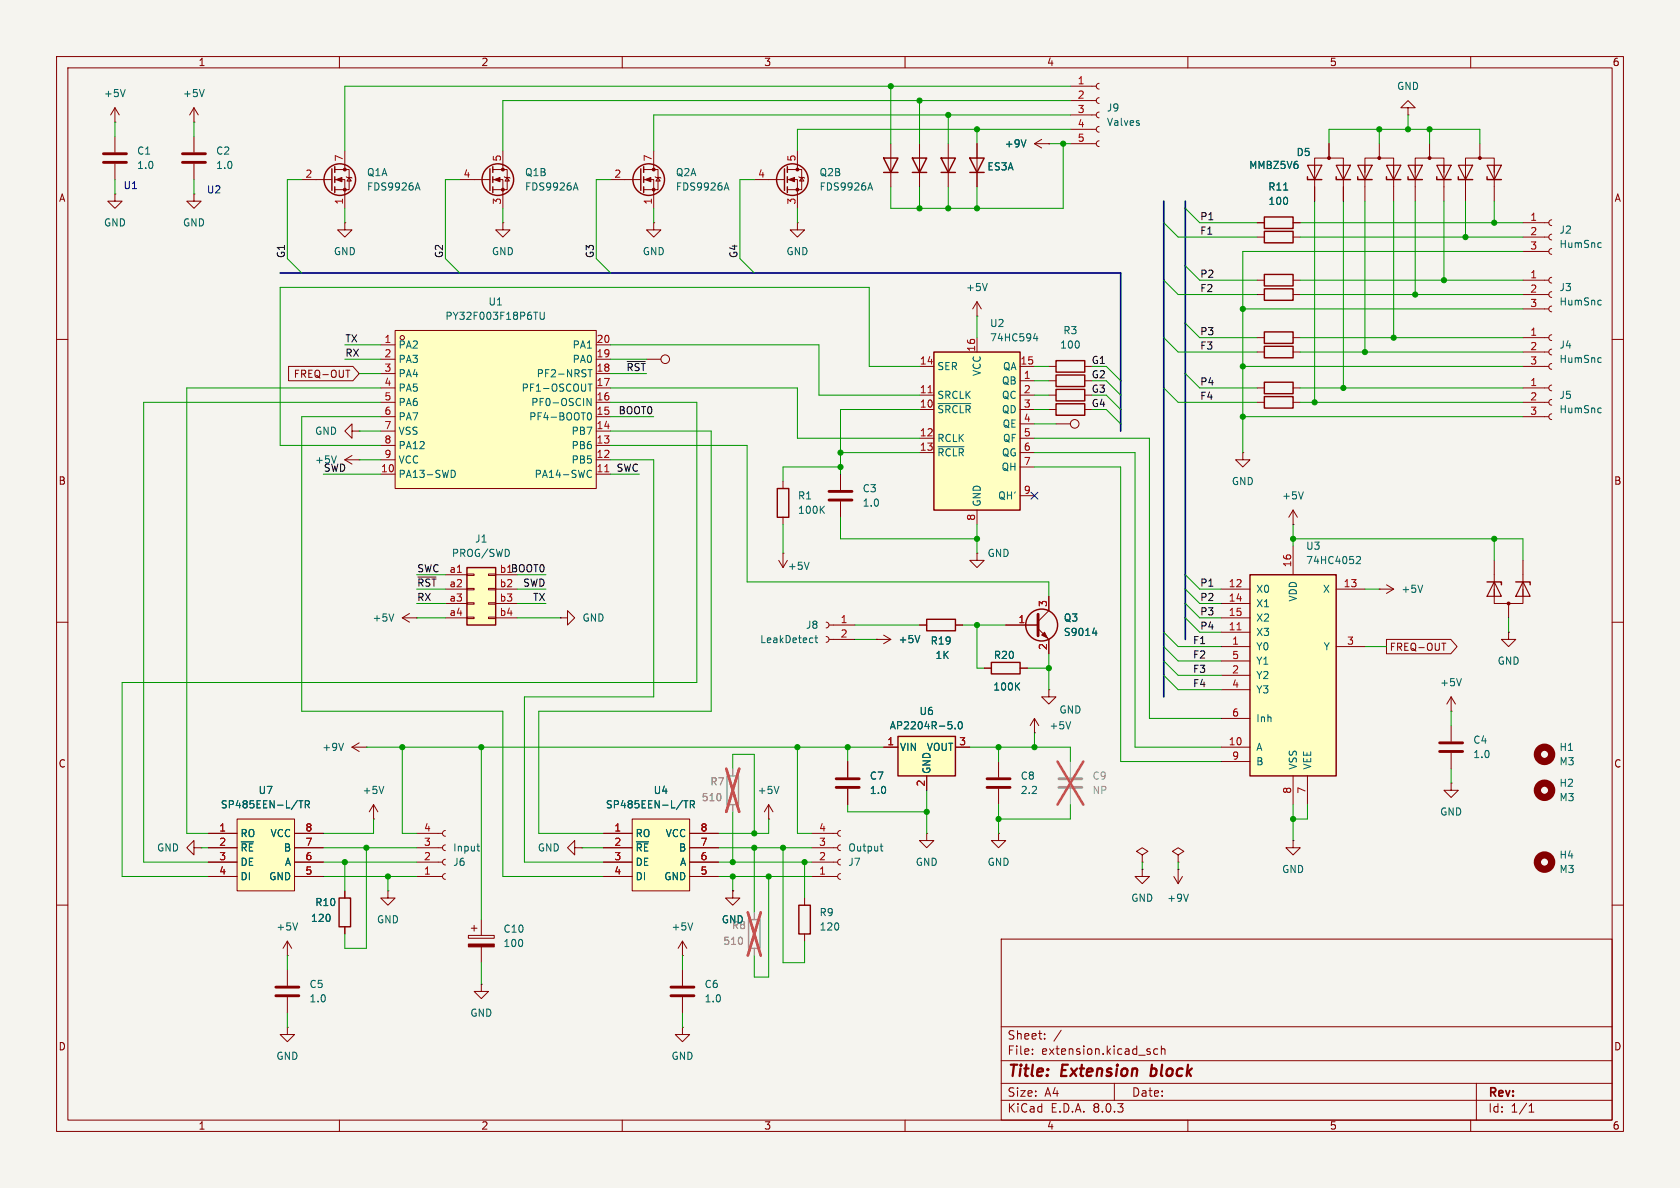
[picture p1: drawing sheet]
<svg xmlns="http://www.w3.org/2000/svg" width="297mm" height="210mm" viewBox="0 0 297 210" stroke-linecap="round" stroke-linejoin="round" font-family="sans-serif">
<defs><g id="words">
<g font-size="2.8" fill="#840000">
<text x="178" y="190.9">Title:</text>
<text x="187.7" y="190.9">Extension</text>
<text x="204.3" y="190.9">block</text>
</g>
<g font-size="2.1" fill="#840000">
<text x="178" y="184">Sheet:</text>
<text x="178" y="186.7">File:</text>
<text x="184.1" y="186.7">extension.kicad_sch</text>
<text x="178" y="196.9">KiCad</text>
<text x="178" y="194.1">Size:</text>
<text x="184.7" y="194.1">A4</text>
<text x="185.7" y="196.9">E.D.A.</text>
<text x="193.3" y="196.9">8.0.3</text>
<text x="200" y="194.1">Date:</text>
<text x="263" y="194.3">Rev:</text>
<text x="263" y="196.9">Id:</text>
<text x="267.1" y="196.9">1/1</text>
</g>
<g font-size="1.8" fill="#840000">
<text x="35" y="11.9">1</text>
<text x="85" y="11.9">2</text>
<text x="135" y="11.9">3</text>
<text x="185" y="11.9">4</text>
<text x="235" y="11.9">5</text>
<text x="285" y="11.9">6</text>
<text x="10.3" y="35.9">A</text>
<text x="285.3" y="35.9">A</text>
<text x="51.8" y="67">FREQ-OUT</text>
<text x="10.3" y="85.9">B</text>
<text x="285.3" y="85.9">B</text>
<text x="245.6" y="115.3">FREQ-OUT</text>
<text x="10.3" y="135.9">C</text>
<text x="285.3" y="135.9">C</text>
<text x="10.3" y="185.9">D</text>
<text x="285.3" y="185.9">D</text>
<text x="35" y="199.9">1</text>
<text x="85" y="199.9">2</text>
<text x="135" y="199.9">3</text>
<text x="185" y="199.9">4</text>
<text x="235" y="199.9">5</text>
<text x="285" y="199.9">6</text>
</g>
<g font-size="1.8" fill="#006464">
<text x="18.3" y="17.4">+5V</text>
<text x="32.3" y="17.4">+5V</text>
<text x="246.9" y="16.1">GND</text>
<text x="195.6" y="19.9">J9</text>
<text x="195.6" y="22.5">Valves</text>
<text x="24.1" y="27.5">C1</text>
<text x="38.1" y="27.5">C2</text>
<text x="177.5" y="26.3">+9V</text>
<text x="229.1" y="27.8">D5</text>
<text x="24.1" y="30.1">1.0</text>
<text x="38.1" y="30.1">1.0</text>
<text x="64.8" y="33.9">FDS9926A</text>
<text x="64.8" y="31.3">Q1A</text>
<text x="92.7" y="33.9">FDS9926A</text>
<text x="92.7" y="31.3">Q1B</text>
<text x="119.4" y="33.9">FDS9926A</text>
<text x="119.4" y="31.3">Q2A</text>
<text x="144.8" y="33.9">FDS9926A</text>
<text x="144.8" y="31.3">Q2B</text>
<text x="174.5" y="30.3">ES3A</text>
<text x="220.7" y="30.1">MMBZ5V6</text>
<text x="224.1" y="33.9">R11</text>
<text x="18.3" y="40.2">GND</text>
<text x="32.3" y="40.2">GND</text>
<text x="224.1" y="36.4">100</text>
<text x="275.6" y="41.5">J2</text>
<text x="58.9" y="45.3">GND</text>
<text x="86.9" y="45.3">GND</text>
<text x="113.5" y="45.3">GND</text>
<text x="138.9" y="45.3">GND</text>
<text x="275.6" y="44">HumSnc</text>
<text x="170.7" y="51.7">+5V</text>
<text x="275.6" y="51.7">J3</text>
<text x="78.6" y="56.7">PY32F003F18P6TU</text>
<text x="86.3" y="54.2">U1</text>
<text x="174.9" y="58">U2</text>
<text x="187.9" y="59.3">R3</text>
<text x="275.6" y="54.2">HumSnc</text>
<text x="70.4" y="61.8">PA2</text>
<text x="70.4" y="64.4">PA3</text>
<text x="101.1" y="64.4">PA0</text>
<text x="101.1" y="61.8">PA1</text>
<text x="165.6" y="65.6">SER</text>
<text x="174.9" y="60.6">74HC594</text>
<text x="177.2" y="65.6">QA</text>
<text x="187.3" y="61.8">100</text>
<text x="275.6" y="61.8">J4</text>
<text x="275.6" y="64.4">HumSnc</text>
<text x="70.4" y="66.9">PA4</text>
<text x="70.4" y="69.4">PA5</text>
<text x="70.4" y="72">PA6</text>
<text x="92.1" y="69.4">PF1-OSCOUT</text>
<text x="93.8" y="72">PF0-OSCIN</text>
<text x="94.8" y="66.9">PF2-NRST</text>
<text x="165.6" y="70.7">SRCLK</text>
<text x="173.6" y="66.6" transform="rotate(-90 173.6 66.6)">VCC</text>
<text x="177" y="68.2">QB</text>
<text x="177" y="70.7">QC</text>
<text x="275.6" y="70.7">J5</text>
<text x="55.6" y="77.1">GND</text>
<text x="70.4" y="74.5">PA7</text>
<text x="70.4" y="77.1">VSS</text>
<text x="93.5" y="74.5">PF4-BOOT0</text>
<text x="100.9" y="77.1">PB7</text>
<text x="165.6" y="73.3">~{SRCLR}</text>
<text x="177" y="73.3">QD</text>
<text x="177.1" y="75.8">QE</text>
<text x="275.6" y="73.3">HumSnc</text>
<text x="70.4" y="79.6">PA12</text>
<text x="70.4" y="82.1">VCC</text>
<text x="100.9" y="82.1">PB5</text>
<text x="100.9" y="79.6">PB6</text>
<text x="165.6" y="78.3">RCLK</text>
<text x="165.6" y="80.9">~{RCLR}</text>
<text x="177" y="83.4">QH</text>
<text x="177" y="80.9">QG</text>
<text x="177.2" y="78.3">QF</text>
<text x="70.4" y="84.7">PA13-SWD</text>
<text x="94.4" y="84.7">PA14-SWC</text>
<text x="141" y="88.5">R1</text>
<text x="152.4" y="87.2">C3</text>
<text x="152.4" y="89.8">1.0</text>
<text x="173.6" y="89.7" transform="rotate(-90 173.6 89.7)">GND</text>
<text x="176.4" y="88.5">QH'</text>
<text x="217.7" y="86">GND</text>
<text x="226.6" y="88.5">+5V</text>
<text x="141" y="91">100K</text>
<text x="79.8" y="98.7">PROG/SWD</text>
<text x="83.9" y="96.1">J1</text>
<text x="139.2" y="100.9">+5V</text>
<text x="174.5" y="98.7">GND</text>
<text x="230.8" y="97.4">U3</text>
<text x="230.8" y="99.9">74HC4052</text>
<text x="222" y="105">X0</text>
<text x="222" y="107.5">X1</text>
<text x="229.5" y="106.4" transform="rotate(-90 229.5 106.4)">VDD</text>
<text x="233.8" y="105">X</text>
<text x="247.7" y="105">+5V</text>
<text x="65.8" y="110.1">+5V</text>
<text x="102.9" y="110.1">GND</text>
<text x="134.3" y="113.9">LeakDetect</text>
<text x="142.4" y="111.4">J8</text>
<text x="158.8" y="113.9">+5V</text>
<text x="188" y="112.6">S9014</text>
<text x="188" y="110.1">Q3</text>
<text x="222" y="112.6">X3</text>
<text x="222" y="110.1">X2</text>
<text x="164.4" y="114.1">R19</text>
<text x="165.3" y="116.7">1K</text>
<text x="175.6" y="116.7">R20</text>
<text x="222" y="115.2">Y0</text>
<text x="222" y="117.7">Y1</text>
<text x="233.9" y="115.2">Y</text>
<text x="264.7" y="117.7">GND</text>
<text x="175.5" y="122.3">100K</text>
<text x="222" y="120.2">Y2</text>
<text x="222" y="122.8">Y3</text>
<text x="254.5" y="121.5">+5V</text>
<text x="157.2" y="129.1">AP2204R-5.0</text>
<text x="162.5" y="126.6">U6</text>
<text x="185.4" y="129.1">+5V</text>
<text x="187.2" y="126.3">GND</text>
<text x="222" y="127.9">Inh</text>
<text x="260.4" y="131.7">C4</text>
<text x="56.9" y="132.9">+9V</text>
<text x="159" y="132.9">VIN</text>
<text x="163.7" y="132.9">VOUT</text>
<text x="164.7" y="136.9" transform="rotate(-90 164.7 136.9)">GND</text>
<text x="222" y="132.9">A</text>
<text x="222" y="135.5">B</text>
<text x="229.5" y="136.1" transform="rotate(-90 229.5 136.1)">VSS</text>
<text x="232" y="136.1" transform="rotate(-90 232 136.1)">VEE</text>
<text x="260.4" y="134.2">1.0</text>
<text x="275.6" y="132.9">H1</text>
<text x="275.6" y="135.5">M3</text>
<text x="38.9" y="143.1">SP485EEN-L/TR</text>
<text x="45.6" y="140.6">U7</text>
<text x="64" y="140.6">+5V</text>
<text x="107" y="143.1">SP485EEN-L/TR</text>
<text x="115.5" y="140.6">U4</text>
<text x="133.9" y="140.6">+5V</text>
<text x="153.7" y="138">C7</text>
<text x="153.7" y="140.6">1.0</text>
<text x="180.3" y="138">C8</text>
<text x="180.3" y="140.6">2.2</text>
<text x="275.6" y="139.3">H2</text>
<text x="275.6" y="141.8">M3</text>
<text x="42.4" y="148.2">RO</text>
<text x="47.7" y="148.2">VCC</text>
<text x="112.3" y="148.2">RO</text>
<text x="117.6" y="148.2">VCC</text>
<text x="254.5" y="144.4">GND</text>
<text x="27.7" y="150.7">GND</text>
<text x="42.4" y="150.7">~{RE}</text>
<text x="42.4" y="153.3">DE</text>
<text x="42.4" y="155.8">DI</text>
<text x="47.5" y="155.8">GND</text>
<text x="50.1" y="150.7">B</text>
<text x="50.3" y="153.3">A</text>
<text x="80" y="153.3">J6</text>
<text x="80" y="150.7">Input</text>
<text x="95" y="150.7">GND</text>
<text x="112.3" y="150.7">~{RE}</text>
<text x="112.3" y="153.3">DE</text>
<text x="112.3" y="155.8">DI</text>
<text x="117.3" y="155.8">GND</text>
<text x="119.9" y="150.7">B</text>
<text x="120.1" y="153.3">A</text>
<text x="149.9" y="153.3">J7</text>
<text x="149.9" y="150.7">Output</text>
<text x="161.8" y="153.3">GND</text>
<text x="174.5" y="153.3">GND</text>
<text x="226.6" y="154.5">GND</text>
<text x="275.6" y="152">H4</text>
<text x="275.6" y="154.5">M3</text>
<text x="55.6" y="160.4">R10</text>
<text x="199.9" y="159.6">GND</text>
<text x="206.2" y="159.6">+9V</text>
<text x="48.8" y="164.7">+5V</text>
<text x="54.9" y="163.2">120</text>
<text x="66.5" y="163.4">GND</text>
<text x="88.9" y="167.6">100</text>
<text x="88.9" y="165.1">C10</text>
<text x="118.6" y="164.7">+5V</text>
<text x="127.5" y="163.4">GND</text>
<text x="129.3" y="164.4">R8</text>
<text x="144.8" y="162.2">R9</text>
<text x="144.8" y="164.7">120</text>
<text x="54.6" y="174.9">C5</text>
<text x="54.6" y="177.4">1.0</text>
<text x="83.1" y="179.9">GND</text>
<text x="124.5" y="174.9">C6</text>
<text x="124.5" y="177.4">1.0</text>
<text x="48.8" y="187.6">GND</text>
<text x="118.6" y="187.6">GND</text>
</g>
<g font-size="1.8" fill="#a90000">
<text x="190.4" y="15">1</text>
<text x="190.4" y="17.5">2</text>
<text x="190.4" y="20.1">3</text>
<text x="190.4" y="22.6">4</text>
<text x="60.7" y="28.6" transform="rotate(-90 60.7 28.6)">7</text>
<text x="88.6" y="28.6" transform="rotate(-90 88.6 28.6)">5</text>
<text x="115.3" y="28.6" transform="rotate(-90 115.3 28.6)">7</text>
<text x="140.7" y="28.6" transform="rotate(-90 140.7 28.6)">5</text>
<text x="190.4" y="25.1">5</text>
<text x="53.9" y="31.5">2</text>
<text x="81.8" y="31.5">4</text>
<text x="108.5" y="31.5">2</text>
<text x="133.9" y="31.5">4</text>
<text x="60.7" y="36.3" transform="rotate(-90 60.7 36.3)">1</text>
<text x="88.6" y="36.3" transform="rotate(-90 88.6 36.3)">3</text>
<text x="115.3" y="36.3" transform="rotate(-90 115.3 36.3)">1</text>
<text x="140.7" y="36.3" transform="rotate(-90 140.7 36.3)">3</text>
<text x="270.4" y="39.1">1</text>
<text x="270.4" y="41.7">2</text>
<text x="270.4" y="44.2">3</text>
<text x="270.4" y="49.3">1</text>
<text x="270.4" y="51.8">2</text>
<text x="270.4" y="54.4">3</text>
<text x="270.4" y="59.4">1</text>
<text x="67.9" y="60.7">1</text>
<text x="67.9" y="63.2">2</text>
<text x="67.9" y="65.8">3</text>
<text x="105.4" y="65.8">18</text>
<text x="105.4" y="63.2">19</text>
<text x="105.4" y="60.7">20</text>
<text x="162.5" y="64.5">14</text>
<text x="172.5" y="62.3" transform="rotate(-90 172.5 62.3)">16</text>
<text x="180.3" y="64.5">15</text>
<text x="270.4" y="62">2</text>
<text x="270.4" y="64.5">3</text>
<text x="67.9" y="68.3">4</text>
<text x="67.9" y="70.9">5</text>
<text x="105.4" y="70.9">16</text>
<text x="105.4" y="68.3">17</text>
<text x="162.5" y="69.6">11</text>
<text x="180.9" y="67.1">1</text>
<text x="180.9" y="69.6">2</text>
<text x="270.4" y="68.3">1</text>
<text x="270.4" y="70.9">2</text>
<text x="67.9" y="73.4">6</text>
<text x="67.9" y="75.9">7</text>
<text x="105.4" y="75.9">14</text>
<text x="105.4" y="73.4">15</text>
<text x="162.5" y="72.1">10</text>
<text x="162.5" y="77.2">12</text>
<text x="180.9" y="72.1">3</text>
<text x="180.9" y="74.7">4</text>
<text x="180.9" y="77.2">5</text>
<text x="270.4" y="73.4">3</text>
<text x="67.3" y="83.6">10</text>
<text x="67.9" y="78.5">8</text>
<text x="67.9" y="81">9</text>
<text x="105.4" y="83.6">11</text>
<text x="105.4" y="81">12</text>
<text x="105.4" y="78.5">13</text>
<text x="162.5" y="79.8">13</text>
<text x="180.9" y="79.8">6</text>
<text x="180.9" y="82.3">7</text>
<text x="180.9" y="87.4">9</text>
<text x="172.5" y="92.1" transform="rotate(-90 172.5 92.1)">8</text>
<text x="79.4" y="101.3">a1</text>
<text x="228.3" y="100.4" transform="rotate(-90 228.3 100.4)">16</text>
<text x="79.4" y="106.4">a3</text>
<text x="88.3" y="103.9">b2</text>
<text x="88.3" y="106.4">b3</text>
<text x="185.2" y="107.4" transform="rotate(-90 185.2 107.4)">3</text>
<text x="217.1" y="103.9">12</text>
<text x="217.1" y="106.4">14</text>
<text x="237.4" y="103.9">13</text>
<text x="79.4" y="109">a4</text>
<text x="88.3" y="109">b4</text>
<text x="148.5" y="110.2">1</text>
<text x="148.5" y="112.8">2</text>
<text x="180" y="110.2">1</text>
<text x="217.1" y="111.5">11</text>
<text x="217.1" y="109">15</text>
<text x="185.2" y="115" transform="rotate(-90 185.2 115)">2</text>
<text x="217.7" y="114">1</text>
<text x="217.7" y="119.1">2</text>
<text x="217.7" y="116.6">5</text>
<text x="238.1" y="114">3</text>
<text x="217.7" y="121.7">4</text>
<text x="156.8" y="131.8">1</text>
<text x="169.5" y="131.8">3</text>
<text x="217.1" y="131.8">10</text>
<text x="217.7" y="126.7">6</text>
<text x="217.7" y="134.4">9</text>
<text x="163.6" y="139.1" transform="rotate(-90 163.6 139.1)">2</text>
<text x="228.3" y="140.4" transform="rotate(-90 228.3 140.4)">8</text>
<text x="230.9" y="140.4" transform="rotate(-90 230.9 140.4)">7</text>
<text x="38.7" y="147.1">1</text>
<text x="38.7" y="149.6">2</text>
<text x="53.9" y="149.6">7</text>
<text x="53.9" y="147.1">8</text>
<text x="74.9" y="149.6">3</text>
<text x="74.9" y="147.1">4</text>
<text x="108.5" y="147.1">1</text>
<text x="108.5" y="149.6">2</text>
<text x="123.8" y="149.6">7</text>
<text x="123.8" y="147.1">8</text>
<text x="144.7" y="149.6">3</text>
<text x="144.7" y="147.1">4</text>
<text x="38.7" y="152.1">3</text>
<text x="38.7" y="154.7">4</text>
<text x="53.9" y="154.7">5</text>
<text x="53.9" y="152.1">6</text>
<text x="74.9" y="154.7">1</text>
<text x="74.9" y="152.1">2</text>
<text x="108.5" y="152.1">3</text>
<text x="108.5" y="154.7">4</text>
<text x="123.8" y="154.7">5</text>
<text x="123.8" y="152.1">6</text>
<text x="144.7" y="154.7">1</text>
<text x="144.7" y="152.1">2</text>
</g>
<g font-size="1.8" fill="#0000c2">
<text x="21.7" y="33.6">U1</text>
<text x="36.5" y="34.4">U2</text>
</g>
<g font-size="1.8" fill="#0f0f0f">
<text x="212.1" y="41.6">F1</text>
<text x="212.1" y="39">P1</text>
<text x="50.5" y="45.7" transform="rotate(-90 50.5 45.7)">G1</text>
<text x="78.4" y="45.7" transform="rotate(-90 78.4 45.7)">G2</text>
<text x="105.1" y="45.7" transform="rotate(-90 105.1 45.7)">G3</text>
<text x="130.5" y="45.7" transform="rotate(-90 130.5 45.7)">G4</text>
<text x="212.1" y="51.7">F2</text>
<text x="212.1" y="49.2">P2</text>
<text x="212.1" y="59.3">P3</text>
<text x="61" y="63.2">RX</text>
<text x="61" y="60.6">TX</text>
<text x="110.6" y="65.7">~{RST}</text>
<text x="192.9" y="64.4">G1</text>
<text x="212.1" y="61.9">F3</text>
<text x="212.1" y="68.2">P4</text>
<text x="212.1" y="70.8">F4</text>
<text x="109.3" y="73.3">BOOT0</text>
<text x="55.6" y="82.1">+5V</text>
<text x="57.1" y="83.5">SWD</text>
<text x="108.9" y="83.5">SWC</text>
<text x="73.7" y="101.3">SWC</text>
<text x="88.3" y="101.3">b1BOOT0</text>
<text x="73.7" y="106.3">RX</text>
<text x="73.7" y="103.8">~{RST}a2</text>
<text x="92.4" y="103.8">SWD</text>
<text x="94.1" y="106.3">TX</text>
<text x="212.1" y="103.8">P1</text>
<text x="212.1" y="106.3">P2</text>
<text x="210.8" y="114">F1</text>
<text x="212.1" y="108.9">P3</text>
<text x="212.1" y="111.4">P4</text>
<text x="210.8" y="119">F3</text>
<text x="210.8" y="116.5">F2</text>
<text x="210.8" y="121.6">F4</text>
</g>
<g font-size="1.8" fill="#009600">
<text x="192.9" y="67">G2</text>
<text x="192.9" y="69.5">G3</text>
<text x="192.9" y="72">G4</text>
</g>
<g font-size="1.8" fill="#939391">
<text x="124" y="141.8">510</text>
<text x="125.5" y="139">R7</text>
<text x="193" y="138">C9</text>
<text x="193" y="140.6">NP</text>
<text x="127.8" y="167.2">510</text>
</g>
</g></defs>
<path d="M0 0h297v210h-297z" fill="#f5f4ef" stroke="#f5f4ef" stroke-width=".18"/>
<g fill="none" stroke="#840000" stroke-width=".18">
<path d="M10 10h277v190h-277zM12 12h273v186h-273zM60 10v2M110 10v2M160 10v2M210 10v2M260 10v2M172.7 25.4v7.6M182.9 25.4l1.2 .8M182.9 25.4h2.5M184.1 24.6l-1.2 .8M185.4 25.4h.1"/>
<path d="M10 60h2M285 60h2M10 110h2M285 110h2M10 160h2M73.7 147.3h4.5M73.7 149.9h4.5M73.7 152.4h4.5M73.7 154.9h4.5M78.7 146.8l-.3 .2-.2 .3 .2 .4 .3 .1M78.7 149.4l-.3 .1-.2 .4 .2 .3 .3 .2M78.7 151.9l-.3 .1-.2 .4 .2 .4 .3 .1"/>
<path d="M78.7 154.4l-.3 .2-.2 .3 .2 .4 .3 .1M176.5 147.3v1.3h1.3l-1.3 1.3-1.2-1.3h1.2M176.5 147.3h.1M285 160h2M177 166h108v32h-108zM60 198v2M110 198v2M160 198v2M177 194.5h108M177 191.5h108M177 187.5h108M177 181.5h108"/>
<path d="M182.5 186.3v.1M182.5 185.5v.1M184.7 183.6v.1M184.7 182.8v.1M187.6 182.1l-1.3 2M197 191.5v3M204.7 185.5l-.5-.1-.2 .3v.4l.1 .2h.6M205.3 185.5l.2-.1 .4 .1 .1 .9M205.3 184.9v1.5M210 198v2M260 198v2M261 191.5v6.5"/>
<path d="M270.3 196.6h.9M270.3 195.5l.4-.4v1.5"/>
</g>
<path d="M203.4 190.1l.2 .1M203.6 188.2l-.2 2" fill="none" stroke="#840000" stroke-width=".4"/>
<path d="M181.4 24.7l-.4 1.3M84.3 149.6h.5M84.5 150.3l.3 .1" fill="none" stroke="#006464" stroke-width=".18"/>
<path d="M171.4 27.9h2.6l-1.3 2.6zM171.4 30.5h2.6" fill="none" stroke="#840000" stroke-width=".25"/>
<path d="M82.5 100.3h5.1v10.2h-5.1z" fill="#ffffc2"/>
<g fill="none" stroke="#840000" stroke-width=".18">
<path d="M20.3 19.1v2.5M20.3 19.1l-.7 1.2M20.3 19.1l.8 1.2M34.3 19.1v2.5M34.3 19.1l-.8 1.2M34.3 19.1l.8 1.2M189.2 17.8h4.6M189.2 15.2h4.6M194.3 19.8l-.3 .2-.2 .3 .2 .4 .3 .1M194.3 17.3l-.3 .1-.2 .4 .2 .3 .3 .2M194.3 14.7l-.3 .2-.2 .3 .2 .4 .3 .1M248.9 19.1h1.3l-1.3-1.3-1.3 1.3h1.3v1.2"/>
<path d="M20.3 34.3v1.3h1.3l-1.3 1.2-1.3-1.2h1.3M20.3 34.3h.1M20.3 21.6h.1M20.3 24.1v2.8M20.3 29v2.8M34.3 34.3v1.3h1.3l-1.3 1.2-1.3-1.2h1.3M34.3 34.3h.1M34.3 21.6h.1M34.3 24.1v2.8M34.3 29v2.8M53.3 31.8h5.4M59.2 31.8h1.8v5"/>
<path d="M59.2 30h2.5v3.5h-2.5M61 39.4v1.2h1.2l-1.2 1.3-1.3-1.3h1.3M61 39.4h.1M61 26.7v3.3M61.2 31.2l.1 .2h.8l.1 .1M61.7 31.4l.4 .6h-.8zM133.3 31.8h5.4M139.2 31.8h1.8v5M139.2 30h2.5v3.5h-2.5M141 39.4v1.2h1.2l-1.2 1.3-1.3-1.3h1.3M141 39.4h.1M141 26.7v3.3"/>
<path d="M141.2 31.2l.2 .2h.7l.1 .1M141.7 31.4l.4 .6h-.7zM157.5 25.4v7.6M162.6 25.4v7.6M167.6 25.4v7.6M189.2 25.4h4.6M189.2 22.9h4.6M189.2 20.3h4.6M194.3 24.9l-.3 .1-.2 .4 .2 .4 .3 .1M194.3 22.4l-.3 .1-.2 .4 .2 .3 .3 .2M222.2 39.4h1.3M228.6 39.4h1.3"/>
<path d="M232.4 30.5v-2.6h5.1v2.6M232.4 29.2v6.4M234.9 25.4v2.5M237.5 29.2v6.4M241.3 30.5v-2.6h5.1v2.6M241.3 29.2v6.4M243.8 25.4v2.5M246.4 29.2v6.4M248.9 20.3h.1M250.2 30.5v-2.6h5.1v2.6M250.2 29.2v6.4M252.7 25.4v2.5"/>
<path d="M255.3 29.2v6.4M259.1 30.5v-2.6h5.1v2.6M259.1 29.2v6.4M261.6 25.4v2.5M264.2 29.2v6.4M269.2 39.4h4.6M274.3 38.9l-.3 .1-.2 .4 .2 .3 .3 .2M172.7 55.9h.1M172.7 53.3l-.7 1.3M172.7 53.3v2.6M172.7 53.3l.8 1.3M222.2 52.1h1.3"/>
<path d="M222.2 49.5h1.3M222.2 41.9h1.3M222.2 59.7h1.3M228.6 52.1h1.3M228.6 49.5h1.3M228.6 41.9h1.3M228.6 59.7h1.3M269.2 54.6h4.6M269.2 52.1h4.6M269.2 49.5h4.6M269.2 44.5h4.6M269.2 41.9h4.6"/>
<path d="M269.2 59.7h4.6M274.3 54.1l-.3 .2-.2 .3 .2 .4 .3 .1M274.3 51.6l-.3 .1-.2 .4 .2 .3 .3 .2M274.3 49l-.3 .2-.2 .3 .2 .4 .3 .1M274.3 43.9l-.3 .2-.2 .4 .2 .3 .3 .2M274.3 41.4l-.3 .2-.2 .3 .2 .4 .3 .1M274.3 59.2l-.3 .1-.2 .4 .2 .3 .3 .2M222.2 62.2h1.3M228.6 62.2h1.3M269.2 73.7h4.6M269.2 71.1h4.6M269.2 68.6h4.6"/>
<path d="M269.2 64.8h4.6M269.2 62.2h4.6M274.3 73.2l-.3 .1-.2 .4 .2 .3 .3 .2M274.3 70.6l-.3 .2-.2 .3 .2 .4 .3 .1M274.3 68.1l-.3 .1-.2 .4 .2 .3 .3 .2M274.3 64.3l-.3 .1-.2 .4 .2 .3 .3 .2M274.3 61.7l-.3 .2-.2 .3 .2 .4 .3 .1M137.7 99.1l.7 1.2M138.4 97.8h.1M138.4 85.1v1.3M138.4 91.4v1.3M138.4 97.8v2.5"/>
<path d="M139.2 99.1l-.8 1.2M148.6 83.8v2.8M148.6 88.6v2.8M71.1 109.2h2.6M71.1 109.2l1.3 .8M72.4 108.5l-1.3 .7M73.7 109.2h.1M78.7 101.6h3.8M78.7 104.1h3.8M78.7 106.7h3.8M78.7 109.2h3.8M82.5 109.1h1.3v.2h-1.3z"/>
<path d="M82.5 106.6h1.3v.2h-1.3zM82.5 104h1.3v.3h-1.3zM82.5 101.5h1.3v.2h-1.3zM86.4 109.1h1.2v.2h-1.2zM86.4 106.6h1.2v.2h-1.2zM86.4 104h1.2v.3h-1.2zM86.4 101.5h1.2v.2h-1.2zM87.6 101.6h3.8M87.6 104.1h3.8M87.6 106.7h3.8M87.6 109.2h3.8M99.1 109.2h1.2v-1.2l1.3 1.2-1.3 1.3v-1.3"/>
<path d="M99.1 109.2h.1M146 112.5l.4 .2 .2 .3-.2 .4-.4 .1M146 110l.4 .1 .2 .4-.2 .3-.4 .2M146.6 113h4.5M146.6 110.5h4.5M174 118.1h1.3M180.3 118.1h1.3M62.2 132.1l1.3 .7M62.2 132.1h2.6M63.5 131.3l-1.3 .8M64.8 132.1h.1M149.9 134.6v2.8"/>
<path d="M149.9 139.4v2.8M176.5 134.6v2.8M176.5 139.4v2.8M182.9 129.5h.1M182.9 127l-.8 1.3M182.9 127v2.5M182.9 127l.7 1.3M185.4 121.9v1.3h1.3l-1.3 1.3-1.3-1.3h1.3M185.4 121.9h.1M135.9 144.8h.1M135.9 142.2l-.8 1.3M135.9 142.2v2.6"/>
<path d="M135.9 142.2l.8 1.3M142.2 158.8v1.2M143.5 147.3h4.6M143.5 149.9h4.6M143.5 152.4h4.6M143.5 154.9h4.6M148.6 146.8l-.4 .2-.1 .3 .1 .4 .4 .1M148.6 149.4l-.4 .1-.1 .4 .1 .3 .4 .2M148.6 151.9l-.4 .1-.1 .4 .1 .4 .4 .1M148.6 154.4l-.4 .2-.1 .3 .1 .4 .4 .1M201.9 153.7v1.2h1.3l-1.3 1.3-1.2-1.3h1.2M201.9 153.7h.1"/>
<path d="M201.9 151.1l1-.6-1-.6-1 .6 1 .6v1.3M201.9 152.4h.1M207.5 154.9l.8 1.3M208.3 153.7h.1M208.3 151.1l1-.6-1-.6-1 .6 1 .6v1.3M208.3 152.4h.1M208.3 153.7v2.5M209 154.9l-.7 1.3M50.8 168.9h.1M50.8 166.4v2.5M50.8 171.5v2.7M50.8 176.3v2.8"/>
<path d="M50.8 166.4l-.8 1.2M50.8 166.4l.8 1.2M120.6 168.9h.1M120.6 166.4l-.7 1.2M120.6 166.4v2.5M120.6 171.5v2.7M120.6 176.3v2.8M120.6 166.4l.8 1.2M142.2 165.1v1.3M50.8 181.6v1.3h1.3l-1.3 1.3-1.3-1.3h1.3M50.8 181.6h.1M120.6 181.6v1.3h1.3l-1.3 1.3-1.2-1.3h1.2"/>
<path d="M120.6 181.6h.1"/>
</g>
<g fill="none" stroke="#840000" stroke-width=".25">
<path d="M58.7 29.8v3.9M59.2 29.5v1M59.2 31.2v1.1M59.2 33v1M138.7 29.8v3.9M139.2 29.5v1M139.2 31.2v1.1M139.2 33v1M156.2 27.9h2.5l-1.2 2.6zM156.2 30.5h2.5M161.3 27.9h2.5l-1.2 2.6zM161.3 30.5h2.5"/>
<path d="M166.4 27.9h2.5l-1.3 2.6zM166.4 30.5h2.5M223.5 38.4h5.1v2h-5.1zM231.1 31.2v.6h2.6M236.2 31.2v.6h2.6M240 31.2v.6h2.6M245.1 31.2v.6h2.5M248.9 31.2v.6h2.6M254 31.2v.6h2.5M257.8 31.2v.6h2.5M262.9 31.2v.6h2.5M223.5 40.9h5.1v2h-5.1z"/>
<path d="M223.5 51.1h5.1v2h-5.1zM223.5 48.5h5.1v2h-5.1zM223.5 58.7h5.1v2h-5.1zM223.5 61.2h5.1v2h-5.1zM137.4 86.4h2v5h-2zM82.5 100.3h5.1v10.2h-5.1zM175.3 117.1h5v2h-5zM141.2 160h2.1v5.1h-2.1z"/>
<circle cx="60.1" cy="31.7" r="2.79"/>
<circle cx="140.1" cy="31.7" r="2.79"/>
</g>
<g fill="none" stroke="#006464" stroke-width=".18">
<path d="M22.1 15.8l-.4 1.3M36.1 15.8l-.4 1.3M73.5 33.2h.6M73.8 32.3l.5 1.3M153.5 33.2h.6M153.8 32.3l.5 1.3M226.9 33.6h.8M174.5 50.1l-.4 1.3M283 53.1h.1M283 42.9l.1 .1M283.1 53.9h-.1M283.1 43.7l-.1 .1"/>
<path d="M283 72.1l.1 .1M283 63.2l.1 .1M283.1 72.9l-.1 .1M283.1 64l-.1 .1M143 99.4l-.4 1.3M145.2 90l.5 .7M145.7 89.5l-.7 .7M69.6 108.5l-.4 1.3M144.1 112.8h.4M144.2 112.3v1.1l.3 .2M60.7 131.4l-.4 1.3M137.7 139l-.4 1.3"/>
<path d="M179.7 121.3l.6 .7M180.3 120.7l-.8 .7M189.3 127.6l-.4 1.2M155.6 149.6h.5M155.8 149.2v1.1l.3 .1M210.1 158.1l-.4 1.2M52.6 163.1l-.4 1.3M122.5 163.1l-.5 1.3"/>
</g>
<g fill="none" stroke="#840000" stroke-width=".51">
<path d="M18.3 28.7h4.1M18.3 27.2h4.1M32.3 28.7h4M32.3 27.2h4M146.6 88.4h4M146.6 86.9h4M147.8 139.2h4.1M147.8 137.7h4.1M174.5 139.2h4.1M174.5 137.7h4.1M48.8 176h4M48.8 174.5h4"/>
<path d="M118.6 176h4.1M118.6 174.5h4.1"/>
</g>
<g fill="#840000" stroke="#840000" stroke-width=".18">
<path d="M59.4 31.8l1.1-.4v.7z"/>
<path d="M139.4 31.8l1.1-.4v.7z"/>
<circle cx="61" cy="33.5" r=".25"/>
<circle cx="61" cy="30" r=".25"/>
<circle cx="234.9" cy="27.9" r=".25"/>
<circle cx="141" cy="33.5" r=".25"/>
<circle cx="141" cy="30" r=".25"/>
<circle cx="243.8" cy="27.9" r=".25"/>
<circle cx="261.6" cy="27.9" r=".25"/>
<circle cx="252.7" cy="27.9" r=".25"/>
</g>
<path d="M231.1 29.2h2.6l-1.3 2.6zM236.2 29.2h2.6l-1.3 2.6zM240 29.2h2.6l-1.3 2.6zM245.1 29.2h2.5l-1.2 2.6zM248.9 29.2h2.6l-1.3 2.6zM254 29.2h2.5l-1.2 2.6zM257.8 29.2h2.5l-1.2 2.6zM262.9 29.2h2.5l-1.2 2.6z" fill="none" stroke="#840000" stroke-width=".2"/>
<path d="M187.2 139.2h4.1M187.2 137.7h4.1" fill="none" stroke="#9c9b98" stroke-width=".51"/>
<path d="M189.2 134.6v2.8M189.2 139.4v2.8" fill="none" stroke="#9c9b98" stroke-width=".18"/>
<path d="M186.9 134.6l4.6 7.6M191.5 134.6l-4.6 7.6" fill="none" stroke="#e65255" stroke-width=".46"/>
<path d="M158.7 130.2h10.2v7h-10.2z" fill="#ffffc2"/>
<g fill="none" stroke="#840000" stroke-width=".25">
<path d="M186.7 66.3h5.1v2h-5.1zM186.7 68.8h5.1v2.1h-5.1zM186.7 63.8h5.1v2h-5.1zM223.5 67.6h5.1v2h-5.1zM223.5 70.1h5.1v2h-5.1zM158.7 130.2h10.2v7h-10.2z"/>
<circle cx="184.1" cy="110.5" r="2.82"/>
</g>
<g fill="none" stroke="#840000" stroke-width=".18">
<path d="M185.4 67.3h1.3M185.4 69.9h1.3M185.4 64.8h1.3M191.8 67.3h1.2M191.8 69.9h1.2M191.8 64.8h1.2M222.2 68.6h1.3M222.2 71.1h1.3M228.6 68.6h1.3M228.6 71.1h1.3M219.7 80v1.3h1.3l-1.3 1.3-1.3-1.3h1.3M219.7 80h.1"/>
<path d="M228.6 92.7h.1M228.6 90.2l-.8 1.2M228.6 90.2v2.5M228.6 90.2l.8 1.2M177.8 110.5h5.7M183.5 111.1l1.9 1.9v2.6M185.4 105.4v2.6l-1.9 1.9M243.8 104.1h.1M243.8 104.1h2.6M245.1 103.4l1.3 .7M246.4 104.1l-1.3 .8M266.7 111.8v1.2h1.3l-1.3 1.3-1.3-1.3h1.3"/>
<path d="M266.7 111.8h.1M156.2 132.1h2.5M163.8 137.2v2.5M168.9 132.1h2.5M68.6 157.5v1.3h1.2l-1.2 1.2-1.3-1.2h1.3M68.6 157.5h.1M163.8 147.3v1.3h1.3l-1.3 1.3-1.2-1.3h1.2M163.8 147.3h.1M82.8 165.4h4.6v.5h-4.6zM83.3 164.1h1M83.8 163.6v1M85.1 174v1.3h1.3l-1.3 1.2-1.3-1.2h1.3"/>
<path d="M85.1 174h.1M85.1 162.6v2.8M85.1 167.4v2.8"/>
</g>
<path d="M230.4 86.9l-.4 1.3M193.2 111.9h.7M193.8 111.5v.8M251.5 103.4l-.4 1.3M168.8 128.7v.1M169.6 127.6h.1a.68 .68 0 0 1 .4 .6 .68 .68 0 0 1-.4 .6 .84 .84 0 0 1-.1-1.2z" fill="none" stroke="#006464" stroke-width=".18"/>
<g fill="#840000" stroke="#840000" stroke-width=".18">
<path d="M82.8 166.9h4.6v.5h-4.6z"/>
<path d="M184.1 112.3l.6-.5 .5 1z"/>
</g>
<path d="M183.5 108.6v3.8" fill="none" stroke="#840000" stroke-width=".51"/>
<path d="M165.1 62.2h15.2v28h-15.2z" fill="#ffffc2"/>
<path d="M165.1 62.2h15.2v28h-15.2zM163.8 109.5h5.1v2h-5.1zM262.9 102.9h2.5v.5M268 102.9h2.5v.5" fill="none" stroke="#840000" stroke-width=".25"/>
<g fill="none" stroke="#840000" stroke-width=".18">
<path d="M172.7 59.7v2.5M162.6 72.4h2.5M162.6 69.9h2.5M162.6 77.5h2.5M162.6 64.8h2.5M180.3 67.3h2.6M180.3 72.4h2.6M180.3 69.9h2.6M180.3 77.5h2.6M180.3 64.8h2.6M180.3 74.9h2.6M162.6 80h2.5"/>
<path d="M172.7 97.8v1.3h1.3l-1.3 1.2-1.3-1.2h1.3M172.7 97.8h.1M172.7 90.2v2.5M180.3 80h2.6M180.3 82.6h2.6M180.3 87.6h2.6M264.2 99.1v6.3M269.2 99.1v6.3M154.9 113h.1M154.9 113h2.6M156.2 112.3l1.3 .7M157.5 113l-1.3 .8"/>
<path d="M162.6 110.5h1.2M168.9 110.5h1.3M264.2 104.1v2.6h5v-2.6M266.7 106.7v2.5M256.5 125.7h.1M256.5 123.2l-.7 1.3M256.5 123.2v2.5M256.5 123.2l.8 1.3"/>
</g>
<path d="M183 58.9l-.3 .9h.8M183.3 59.4v.9M165.8 71.3h5.8M165.8 79h4.6M162.6 112.3l-.4 1.3M258.4 120l-.5 1.2" fill="none" stroke="#006464" stroke-width=".18"/>
<path d="M164.1 69.4h.7" fill="none" stroke="#a90000" stroke-width=".18"/>
<circle cx="266.7" cy="106.7" r=".25" fill="#840000" stroke="#840000" stroke-width=".18"/>
<path d="M264.2 102.9l1.2 2.5h-2.5zM269.2 102.9l1.3 2.5h-2.5z" fill="none" stroke="#840000" stroke-width=".2"/>
<path d="M221 101.6h15.2v35.6h-15.2z" fill="#ffffc2"/>
<path d="M221 101.6h15.2v35.6h-15.2zM59.9 158.8h2.1v5h-2.1z" fill="none" stroke="#840000" stroke-width=".25"/>
<g fill="none" stroke="#840000" stroke-width=".18">
<path d="M114.3 63.5h2.5M228.6 96.5v5.1M215.9 114.3h5.1M215.9 111.8h5.1M215.9 104.1h5.1M215.9 106.7h5.1M215.9 109.2h5.1M215.9 119.4h5.1M215.9 116.8h5.1M236.2 114.3h5.1M236.2 104.1h5.1M215.9 132.1h5.1"/>
<path d="M215.9 121.9h5.1M215.9 127h5.1M215.9 134.6h5.1M228.6 137.2v5M231.1 137.2v5M256.5 138.4v1.3h1.3l-1.3 1.3-1.2-1.3h1.2M256.5 138.4h.1M256.5 128.3v2.8M256.5 133.1v2.8M61 157.5v1.3M129.5 157.5v1.3h1.3l-1.3 1.2-1.2-1.2h1.2M129.5 157.5h.1"/>
<path d="M228.6 148.6v1.3h1.3l-1.3 1.2-1.3-1.2h1.3M228.6 148.6h.1M61 163.8v1.3"/>
<circle cx="117.6" cy="63.5" r=".76"/>
</g>
<path d="M218.7 111.3h.7" fill="none" stroke="#a90000" stroke-width=".18"/>
<path d="M239.8 98.5l.5-.1 .2 .3-.8 .9h.8" fill="none" stroke="#006464" stroke-width=".18"/>
<g fill="none" stroke="#840000" stroke-width="1.3">
<circle cx="273.1" cy="139.7" r="1.27"/>
<circle cx="273.1" cy="133.3" r="1.27"/>
<circle cx="273.1" cy="152.4" r="1.27"/>
</g>
<path d="M254.5 132.8h4.1M254.5 131.3h4.1" fill="none" stroke="#840000" stroke-width=".51"/>
<path d="M132.3 162.6h2.1v5h-2.1z" fill="none" stroke="#9c9b98" stroke-width=".25"/>
<path d="M133.3 161.3v1.3M133.3 167.6v1.3" fill="none" stroke="#9c9b98" stroke-width=".18"/>
<path d="M132.2 161.3l2.3 7.6M134.5 161.3l-2.3 7.6" fill="none" stroke="#e65255" stroke-width=".46"/>
<path d="M41.9 144.8h10.2v12.7h-10.2z" fill="#ffffc2"/>
<g fill="none" stroke="#840000" stroke-width=".18">
<path d="M81.3 31.8h5.3M87.1 31.8h1.8v5M87.1 30h2.6v3.5h-2.6M88.9 39.4v1.2h1.3l-1.3 1.3-1.3-1.3h1.3M88.9 39.4h.1M88.9 26.7v3.3M89.2 31.2l.1 .2h.7l.2 .1M89.7 31.4l.3 .6h-.7zM107.9 31.8h5.4M113.8 31.8h1.8v5M113.8 30h2.5v3.5h-2.5M115.6 39.4v1.2h1.2l-1.2 1.3-1.3-1.3h1.3"/>
<path d="M115.6 39.4h.1M115.6 26.7v3.3M115.8 31.2l.2 .2h.7l.1 .1M116.3 31.4l.4 .6h-.7zM34.3 149.9v-1.3l-1.3 1.3 1.3 1.2v-1.2h1.3M35.6 149.9h.1M36.8 147.3h5.1M36.8 149.9h5.1M36.8 152.4h5.1M36.8 154.9h5.1M41.9 144.8h10.2v12.7h-10.2zM52.1 147.3h5"/>
<path d="M52.1 149.9h5M52.1 152.4h5M52.1 154.9h5M66 144.8h.1M66 142.2l-.7 1.3M66 142.2v2.6M66 142.2l.8 1.3"/>
</g>
<path d="M101.5 33.2h.6M101.8 32.3l.4 1.3M128.1 33.2h.6M128.4 32.3l.5 1.3M67.9 139l-.5 1.3M52.8 141.5h.8M53.2 141.5v1.3M54 142.2h.6l.1-.2-.1-.3-.6-.2v1.3M54.3 142.2l.4 .6" fill="none" stroke="#006464" stroke-width=".18"/>
<g fill="none" stroke="#840000" stroke-width=".25">
<path d="M86.6 29.8v3.9M87.1 29.5v1M87.1 31.2v1.1M87.1 33v1M113.3 29.8v3.9M113.8 29.5v1M113.8 31.2v1.1M113.8 33v1"/>
<circle cx="88" cy="31.7" r="2.79"/>
<circle cx="114.7" cy="31.7" r="2.79"/>
</g>
<g fill="#840000" stroke="#840000" stroke-width=".18">
<path d="M114 31.8l1.1-.4v.7z"/>
<path d="M87.4 31.8l1-.4v.7z"/>
<circle cx="115.6" cy="33.5" r=".25"/>
<circle cx="115.6" cy="30" r=".25"/>
<circle cx="88.9" cy="33.5" r=".25"/>
<circle cx="88.9" cy="30" r=".25"/>
</g>
<path d="M69.8 58.4h35.6v28h-35.6z" fill="#ffffc2"/>
<g fill="none" stroke="#840000" stroke-width=".18">
<path d="M69.8 58.4h35.6v28h-35.6zM62.2 76.2v-1.3l-1.2 1.3 1.2 1.3v-1.3h1.3M63.5 76.2h.1M67.3 61h2.5M67.3 78.7h2.5M67.3 76.2h2.5M67.3 73.7h2.5M67.3 71.1h2.5M67.3 68.6h2.5M67.3 66h2.5M67.3 63.5h2.5M105.4 61h2.5"/>
<path d="M105.4 78.7h2.5M105.4 76.2h2.5M105.4 73.7h2.5M105.4 71.1h2.5M105.4 68.6h2.5M105.4 66h2.5M105.4 63.5h2.5M185.4 72.4h1.3M186.7 74.9h2.5M191.8 72.4h1.2M61 81.3h2.5M61 81.3l1.2 .7"/>
<path d="M62.2 80.5l-1.2 .8M63.5 81.3h.1M67.3 83.8h2.5M67.3 81.3h2.5M105.4 83.8h2.5M105.4 81.3h2.5"/>
<circle cx="71.1" cy="59.7" r=".38"/>
<circle cx="190" cy="74.9" r=".76"/>
</g>
<path d="M94.3 55.2h.8M95.5 55.2v1l.2 .3 .4-.1 .1-.2v-1M104 73.1l.1-.1a.68 .68 0 0 1 .5 .6 .68 .68 0 0 1-.5 .6l-.1-.1-.2-.3zM104 67.9h.7M104 65.3h.7M104.3 65.3v1.3M104.3 67.9v1.3M104.5 70.4v1.3l-.7-1.3v1.3M59.5 80.6l-.5 1.3M79.8 83.1a.64 .64 0 0 1 .7 .7 .64 .64 0 0 1-.7 .6M103.9 84.2l.3 .2 .4-.1M104.6 83.3l-.4-.2-.3 .2" fill="none" stroke="#006464" stroke-width=".18"/>
<path d="M106.9 83.4h.7" fill="none" stroke="#a90000" stroke-width=".18"/>
<path d="M186.7 71.4h5.1v2h-5.1z" fill="none" stroke="#840000" stroke-width=".25"/>
<path d="M128.5 137.2h2.1v5h-2.1z" fill="none" stroke="#9c9b98" stroke-width=".25"/>
<path d="M129.5 135.9v1.3M129.5 142.2v1.3" fill="none" stroke="#9c9b98" stroke-width=".18"/>
<path d="M128.4 135.9l2.3 7.6M130.7 135.9l-2.3 7.6" fill="none" stroke="#e65255" stroke-width=".46"/>
<path d="M111.8 144.8h10.1v12.7h-10.1z" fill="#ffffc2"/>
<g fill="none" stroke="#840000" stroke-width=".18">
<path d="M172.7 25.4v2.5M172.7 30.5v2.5M185.4 25.4h.1M222.2 39.4h1.3M228.6 39.4h1.3M232.4 33v2.6M234.9 25.4v2.5M237.5 33v2.6M51 64.8h11.4l1.1 1.2-1.1 1.3h-11.4zM61.1 65.4h.8M154.9 113h.1M162.6 110.5h1.2"/>
<path d="M168.9 110.5h1.3M174 118.1h1.3M177.8 110.5h5.7M180.3 118.1h1.3M185.4 105.4v2.6M185.4 113v2.6M245.1 113h11.4l1.1 1.3-1.1 1.3h-11.4zM254.9 113.7h.7M149.9 134.6v2.8M149.9 139.4v2.8M156.2 132.1h2.5M163.8 137.2v2.5"/>
<path d="M168.9 132.1h2.5M36.8 147.3h5.1M36.8 149.9h5.1M36.8 152.4h5.1M36.8 154.9h5.1M52.1 147.3h5M52.1 149.9h5M52.1 152.4h5M52.1 154.9h5M61 157.5v1.3M101.6 149.9v-1.3l-1.3 1.3 1.3 1.2v-1.2h1.3M102.9 149.9h.1"/>
<path d="M106.7 147.3h5.1M106.7 149.9h5.1M106.7 152.4h5.1M106.7 154.9h5.1M111.8 144.8h10.1v12.7h-10.1zM121.9 147.3h5.1M121.9 149.9h5.1M121.9 152.4h5.1M121.9 154.9h5.1M129.5 157.5h.1M61 163.8v1.3"/>
</g>
<g fill="none" stroke="#006464" stroke-width=".18">
<path d="M181.4 24.7l-.4 1.3M226.9 33.6h.8M162.6 112.3l-.4 1.3M193.2 111.9h.7M193.8 111.5v.8M168.8 128.7v.1M169.6 127.6h.1a.68 .68 0 0 1 .4 .6 .68 .68 0 0 1-.4 .6 .84 .84 0 0 1-.1-1.2zM179.7 121.3l.6 .7M180.3 120.7l-.8 .7M52.8 141.5h.8M53.2 141.5v1.3M54 142.2h.6l.1-.2-.1-.3-.6-.2v1.3"/>
<path d="M54.3 142.2l.4 .6M120.9 141.5h.7M121.3 141.5v1.3M122 142.2h.7l.1-.2-.1-.3-.7-.2v1.3M122.3 142.2l.5 .6"/>
</g>
<path d="M110.9 63.9h3.2M73.9 102h3.2" fill="none" stroke="#0f0f0f" stroke-width=".18"/>
<path d="M205.7 35.6v87.6M209.5 35.6v77.4M49.5 48.3h148.6v27.9" fill="none" stroke="#000084" stroke-width=".3"/>
<g fill="none" stroke="#009600" stroke-width=".18">
<path d="M157.5 15.2v10.2M162.6 17.8v7.6M189.2 15.2h-128.2v11.5M189.2 17.8h-100.3v8.9M20.3 21.6v2.5M20.3 31.8v2.5M34.3 21.6v2.5M34.3 31.8v2.5M53.3 31.8h-2.5v13.9l2.5 2.6M61 36.8v2.6M81.3 31.8h-2.6v13.9l2.6 2.6M88.9 36.8v2.6"/>
<path d="M107.9 31.8h-2.5v13.9l2.5 2.6M115.6 36.8v2.6M133.3 31.8h-2.5v13.9l2.5 2.6M141 36.8v2.6M162.6 33v3.8M167.6 20.3v5.1M167.6 33v3.8M172.7 22.9v2.5M172.7 33v3.8M185.4 25.4h3.8M188 25.4v11.4h-30.5v-3.8M189.2 22.9h-48.2v3.8"/>
<path d="M189.2 20.3h-73.6v6.4M205.7 39.4l2.6 2.5h13.9M209.5 36.8l2.6 2.6h10.1M229.9 39.4h39.3M232.4 35.6v35.5M234.9 25.4v-2.5h26.7v2.5M237.5 35.6v33M241.3 35.6v26.6M243.8 22.9v2.5M246.4 35.6v24.1M248.9 20.3v2.6M250.2 35.6v16.5"/>
<path d="M252.7 22.9v2.5M255.3 35.6v13.9M259.1 35.6v6.3M264.2 35.6v3.8M172.7 55.9v3.8M205.7 49.5l2.6 2.6h13.9M205.7 59.7l2.6 2.5h13.9M209.5 57.2l2.6 2.5h10.1M209.5 47l2.6 2.5h10.1M219.7 54.6h49.5M229.9 59.7h39.3M229.9 52.1h39.3"/>
<path d="M229.9 41.9h39.3M229.9 49.5h39.3M269.2 44.5h-49.5v35.5M61 63.5h6.3M61 61h6.3M63.5 76.2h3.8M63.5 66h3.8M67.3 71.1h-41.9v81.3h11.4M67.3 68.6h-34.3v78.7h3.8M67.3 73.7h-14v52h35.6v29.2h17.8M107.9 78.7h24.2v24.2h53.3v2.5M107.9 76.2h17.8v49.5h-30.5v21.6h11.5"/>
<path d="M107.9 71.1h15.3v49.6h-101.6v34.2h15.2M107.9 61h36.9v8.9h17.8M107.9 68.6h33.1v8.9h21.6M107.9 73.7h7.7M107.9 63.5h6.4M107.9 66h6.4M162.6 64.8h-8.9v-14h-104.2v27.9h17.8M162.6 72.4h-14v11.4M182.9 64.8h2.5M182.9 67.3h2.5M182.9 69.9h2.5M182.9 77.5h20.3v49.5h12.7"/>
<path d="M182.9 74.9h3.8M182.9 72.4h2.5M193 64.8h2.6l2.5 2.5M195.6 67.3l2.5 2.6M195.6 69.9l2.5 2.5M195.6 72.4l2.5 2.5M205.7 68.6l2.6 2.5h13.9M209.5 66l2.6 2.6h10.1M219.7 64.8h49.5M219.7 73.7h49.5M229.9 68.6h39.3M229.9 71.1h39.3"/>
<path d="M229.9 62.2h39.3M57.1 83.8h10.2M63.5 81.3h3.8M107.9 81.3h7.7v41.9h-22.9v29.2h14M107.9 83.8h5.1M138.4 92.7v5.1M148.6 82.6h-10.2v2.5M148.6 80h14M148.6 91.4v3.9h24.1M172.7 92.7v5.1M182.9 80h17.8v52.1h15.2M182.9 82.6h15.2v52h17.8"/>
<path d="M228.6 92.7v3.8M228.6 95.3h40.6v3.8M264.2 95.3v3.8M73.7 109.2h5M73.7 101.6h5M73.7 106.7h5M73.7 104.1h5M91.4 109.2h7.7M91.4 101.6h5.1M91.4 106.7h5.1M91.4 104.1h5.1M151.1 110.5h11.5"/>
<path d="M151.1 113h3.8M170.2 110.5h7.6M172.7 110.5v7.6h1.3M181.6 118.1h3.8M185.4 115.6v6.3M205.7 111.8l2.6 2.5h7.6M205.7 116.8l2.6 2.6h7.6M205.7 119.4l2.6 2.5h7.6M205.7 114.3l2.6 2.5h7.6M209.5 106.7l2.6 2.5h3.8M209.5 104.1l2.6 2.6h3.8M209.5 101.6l2.6 2.5h3.8"/>
<path d="M209.5 109.2l2.6 2.6h3.8M241.3 114.3h3.8M241.3 104.1h2.5M266.7 109.2v2.6M64.8 132.1h91.4M71.1 132.1v15.2h2.6M85.1 132.1v30.5M129.5 135.9v-2.5h3.8v13.9M141 132.1v15.2h2.5M149.9 132.1v2.5M163.8 139.7v7.6M171.4 132.1h17.8v2.5"/>
<path d="M176.5 132.1v2.5M182.9 129.5v2.6M256.5 125.7v2.6M256.5 135.9v2.5M35.6 149.9h1.2M57.1 149.9h16.6M57.1 152.4h16.6M57.1 154.9h16.6M61 152.4v5.1M64.8 149.9v17.7h-3.8v-2.5M66 144.8v2.5h-8.9M68.6 154.9v2.6"/>
<path d="M102.9 149.9h3.8M127 149.9h16.5M127 152.4h16.5M127 154.9h16.5M129.5 143.5v8.9M129.5 154.9v2.6M133.3 149.9v11.4M135.9 144.8v2.5h-8.9M135.9 154.9v17.8h-2.6v-3.8M138.4 149.9v20.3h3.8v-3.8M142.2 152.4v6.4M149.9 142.2v1.3h13.9"/>
<path d="M176.5 142.2v5.1M189.2 142.2v2.6h-12.7M201.9 152.4v1.3M208.3 152.4v1.3M228.6 142.2v6.4M231.1 142.2v2.6h-2.5M50.8 168.9v2.6M50.8 179.1v2.5M85.1 170.2v3.8M120.6 168.9v2.6M120.6 179.1v2.5"/>
</g>
<path d="M182.3 87l1.2 1.2M183.5 87l-1.2 1.2" fill="none" stroke="#000084" stroke-width=".18"/>
<path d="M129.5 135.9v1.3M129.5 142.2v1.3M133.3 161.3v1.3M133.3 167.6v1.3" fill="none" stroke="#9c9b98" stroke-width=".18"/>
<path d="M128.4 135.9l2.3 7.6M130.7 135.9l-2.3 7.6M132.2 161.3l2.3 7.6M134.5 161.3l-2.3 7.6" fill="none" stroke="#e65255" stroke-width=".46"/>
<g fill="#009600" stroke="#009600" stroke-width=".18">
<circle cx="172.7" cy="36.8" r=".46"/>
<circle cx="162.6" cy="36.8" r=".46"/>
<circle cx="167.6" cy="36.8" r=".46"/>
<circle cx="133.3" cy="149.9" r=".46"/>
<circle cx="133.3" cy="147.3" r=".46"/>
<circle cx="176.5" cy="132.1" r=".46"/>
<circle cx="142.2" cy="152.4" r=".46"/>
<circle cx="182.9" cy="132.1" r=".46"/>
<circle cx="176.5" cy="144.8" r=".46"/>
<circle cx="138.4" cy="149.9" r=".46"/>
<circle cx="135.9" cy="154.9" r=".46"/>
<circle cx="149.9" cy="132.1" r=".46"/>
<circle cx="163.8" cy="143.5" r=".46"/>
<circle cx="148.6" cy="82.6" r=".46"/>
<circle cx="148.6" cy="80" r=".46"/>
<circle cx="172.7" cy="95.3" r=".46"/>
<circle cx="185.4" cy="118.1" r=".46"/>
<circle cx="172.7" cy="110.5" r=".46"/>
<circle cx="61" cy="152.4" r=".46"/>
<circle cx="129.5" cy="152.4" r=".46"/>
<circle cx="129.5" cy="154.9" r=".46"/>
<circle cx="167.6" cy="20.3" r=".46"/>
<circle cx="157.5" cy="15.2" r=".46"/>
<circle cx="162.6" cy="17.8" r=".46"/>
<circle cx="172.7" cy="22.9" r=".46"/>
<circle cx="188" cy="25.4" r=".46"/>
<circle cx="64.8" cy="149.9" r=".46"/>
<circle cx="68.6" cy="154.9" r=".46"/>
<circle cx="71.1" cy="132.1" r=".46"/>
<circle cx="141" cy="132.1" r=".46"/>
<circle cx="85.1" cy="132.1" r=".46"/>
<circle cx="259.1" cy="41.9" r=".46"/>
<circle cx="264.2" cy="39.4" r=".46"/>
<circle cx="252.7" cy="22.9" r=".46"/>
<circle cx="248.9" cy="22.9" r=".46"/>
<circle cx="243.8" cy="22.9" r=".46"/>
<circle cx="237.5" cy="68.6" r=".46"/>
<circle cx="241.3" cy="62.2" r=".46"/>
<circle cx="232.4" cy="71.1" r=".46"/>
<circle cx="250.2" cy="52.1" r=".46"/>
<circle cx="255.3" cy="49.5" r=".46"/>
<circle cx="219.7" cy="54.6" r=".46"/>
<circle cx="219.7" cy="64.8" r=".46"/>
<circle cx="246.4" cy="59.7" r=".46"/>
<circle cx="264.2" cy="95.3" r=".46"/>
<circle cx="219.7" cy="73.7" r=".46"/>
<circle cx="228.6" cy="95.3" r=".46"/>
<circle cx="228.6" cy="144.8" r=".46"/>
</g>
<use href="#words"/>
</svg>
